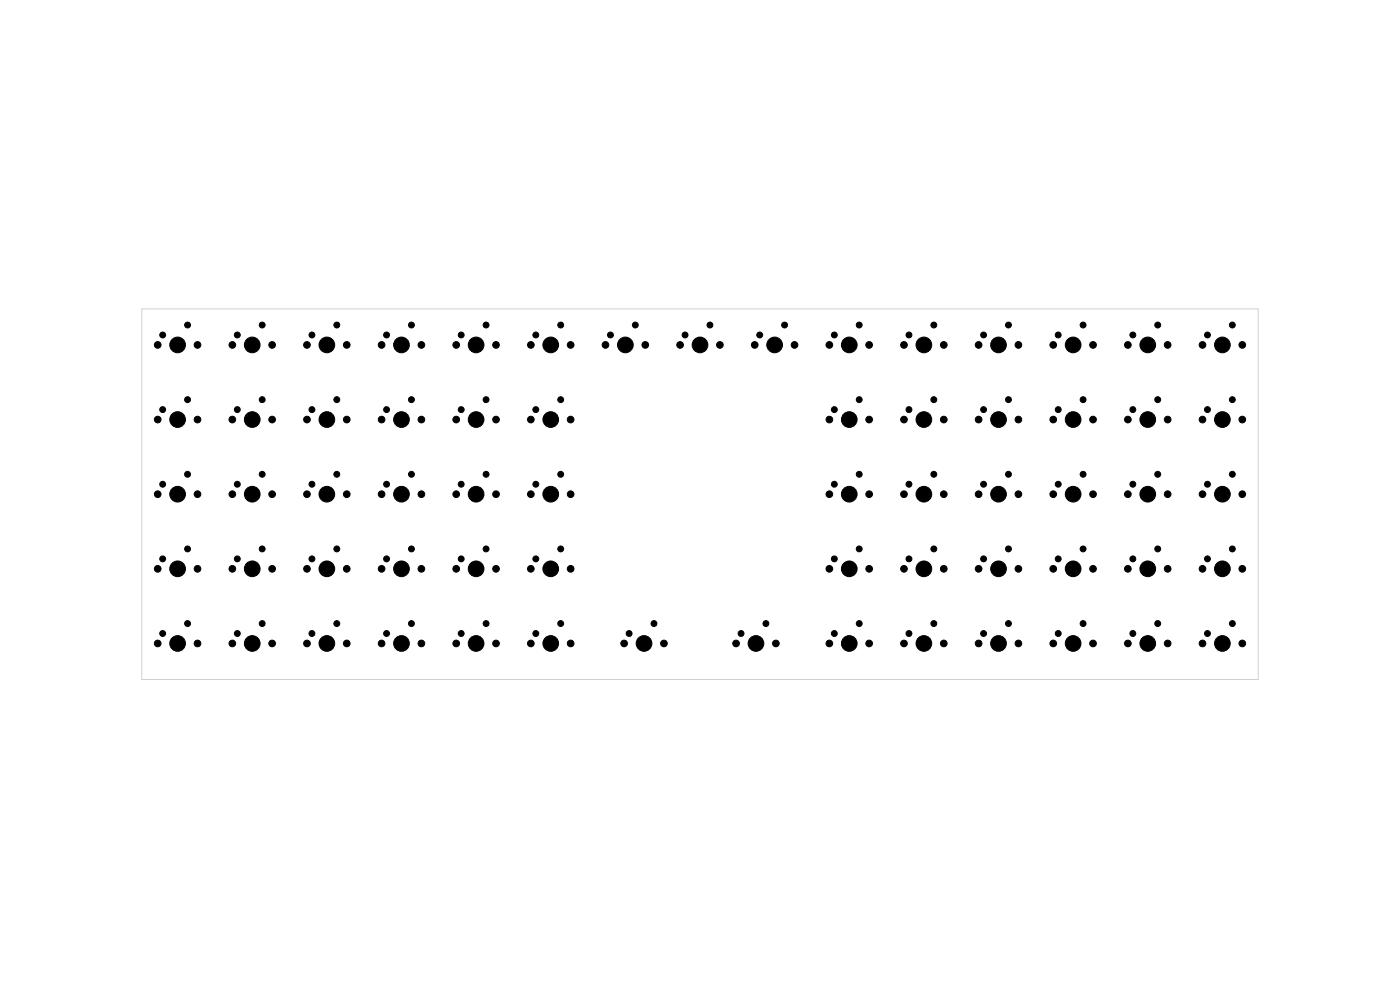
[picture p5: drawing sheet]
<svg xmlns="http://www.w3.org/2000/svg" width="297mm" height="210mm" viewBox="0 0 297 210" stroke-linecap="round" stroke-linejoin="round" font-family="sans-serif">
<path d="M30.1 65.5h236.8v78.6h-236.8z" fill="none" stroke="#d0d2cd" stroke-width=".21"/>
<g fill="#000" stroke="#000" stroke-width=".21">
<circle cx="33.5" cy="73.2" r=".71"/>
<circle cx="34.5" cy="71.1" r=".62"/>
<circle cx="37.7" cy="73.2" r="1.66"/>
<circle cx="39.8" cy="68.9" r=".62"/>
<circle cx="41.9" cy="73.2" r=".71"/>
<circle cx="49.3" cy="73.2" r=".71"/>
<circle cx="50.3" cy="71.1" r=".62"/>
<circle cx="53.5" cy="73.2" r="1.66"/>
<circle cx="55.6" cy="68.9" r=".62"/>
<circle cx="57.7" cy="73.2" r=".71"/>
<circle cx="65.1" cy="73.2" r=".71"/>
<circle cx="66.2" cy="71.1" r=".62"/>
<circle cx="69.3" cy="73.2" r="1.66"/>
<circle cx="71.5" cy="68.9" r=".62"/>
<circle cx="73.6" cy="73.2" r=".71"/>
<circle cx="81" cy="73.2" r=".71"/>
<circle cx="82" cy="71.1" r=".62"/>
<circle cx="85.2" cy="73.2" r="1.66"/>
<circle cx="87.3" cy="68.9" r=".62"/>
<circle cx="89.4" cy="73.2" r=".71"/>
<circle cx="96.8" cy="73.2" r=".71"/>
<circle cx="97.8" cy="71.1" r=".62"/>
<circle cx="101" cy="73.2" r="1.66"/>
<circle cx="103.1" cy="68.9" r=".62"/>
<circle cx="105.2" cy="73.2" r=".71"/>
<circle cx="112.6" cy="73.2" r=".71"/>
<circle cx="113.7" cy="71.1" r=".62"/>
<circle cx="116.8" cy="73.2" r="1.66"/>
<circle cx="118.9" cy="68.9" r=".62"/>
<circle cx="121.1" cy="73.2" r=".71"/>
<circle cx="128.4" cy="73.2" r=".71"/>
<circle cx="129.5" cy="71.1" r=".62"/>
<circle cx="132.7" cy="73.2" r="1.66"/>
<circle cx="134.8" cy="68.9" r=".62"/>
<circle cx="136.9" cy="73.2" r=".71"/>
<circle cx="144.3" cy="73.2" r=".71"/>
<circle cx="145.3" cy="71.1" r=".62"/>
<circle cx="148.5" cy="73.2" r="1.66"/>
<circle cx="150.6" cy="68.9" r=".62"/>
<circle cx="152.7" cy="73.2" r=".71"/>
<circle cx="160.1" cy="73.2" r=".71"/>
<circle cx="161.2" cy="71.1" r=".62"/>
<circle cx="164.3" cy="73.2" r="1.66"/>
<circle cx="166.4" cy="68.9" r=".62"/>
<circle cx="168.6" cy="73.2" r=".71"/>
<circle cx="175.9" cy="73.2" r=".71"/>
<circle cx="177" cy="71.1" r=".62"/>
<circle cx="180.2" cy="73.2" r="1.66"/>
<circle cx="182.3" cy="68.9" r=".62"/>
<circle cx="184.4" cy="73.2" r=".71"/>
<circle cx="191.8" cy="73.2" r=".71"/>
<circle cx="192.8" cy="71.1" r=".62"/>
<circle cx="196" cy="73.2" r="1.66"/>
<circle cx="198.1" cy="68.9" r=".62"/>
<circle cx="200.2" cy="73.2" r=".71"/>
<circle cx="207.6" cy="73.2" r=".71"/>
<circle cx="208.7" cy="71.1" r=".62"/>
<circle cx="211.8" cy="73.2" r="1.66"/>
<circle cx="213.9" cy="68.9" r=".62"/>
<circle cx="216.1" cy="73.2" r=".71"/>
<circle cx="223.4" cy="73.2" r=".71"/>
<circle cx="224.5" cy="71.1" r=".62"/>
<circle cx="227.7" cy="73.2" r="1.66"/>
<circle cx="229.8" cy="68.9" r=".62"/>
<circle cx="231.9" cy="73.2" r=".71"/>
<circle cx="239.3" cy="73.2" r=".71"/>
<circle cx="240.3" cy="71.1" r=".62"/>
<circle cx="243.5" cy="73.2" r="1.66"/>
<circle cx="245.6" cy="68.9" r=".62"/>
<circle cx="247.7" cy="73.2" r=".71"/>
<circle cx="255.1" cy="73.2" r=".71"/>
<circle cx="256.2" cy="71.1" r=".62"/>
<circle cx="259.3" cy="73.2" r="1.66"/>
<circle cx="261.4" cy="68.9" r=".62"/>
<circle cx="263.5" cy="73.2" r=".71"/>
<circle cx="33.5" cy="89" r=".71"/>
<circle cx="34.5" cy="86.9" r=".62"/>
<circle cx="37.7" cy="89" r="1.66"/>
<circle cx="39.8" cy="84.8" r=".62"/>
<circle cx="41.9" cy="89" r=".71"/>
<circle cx="49.3" cy="89" r=".71"/>
<circle cx="50.3" cy="86.9" r=".62"/>
<circle cx="53.5" cy="89" r="1.66"/>
<circle cx="55.6" cy="84.8" r=".62"/>
<circle cx="57.7" cy="89" r=".71"/>
<circle cx="65.1" cy="89" r=".71"/>
<circle cx="66.2" cy="86.9" r=".62"/>
<circle cx="69.3" cy="89" r="1.66"/>
<circle cx="71.5" cy="84.8" r=".62"/>
<circle cx="73.6" cy="89" r=".71"/>
<circle cx="81" cy="89" r=".71"/>
<circle cx="82" cy="86.9" r=".62"/>
<circle cx="85.2" cy="89" r="1.66"/>
<circle cx="87.3" cy="84.8" r=".62"/>
<circle cx="89.4" cy="89" r=".71"/>
<circle cx="96.8" cy="89" r=".71"/>
<circle cx="97.8" cy="86.9" r=".62"/>
<circle cx="101" cy="89" r="1.66"/>
<circle cx="103.1" cy="84.8" r=".62"/>
<circle cx="105.2" cy="89" r=".71"/>
<circle cx="112.6" cy="89" r=".71"/>
<circle cx="113.7" cy="86.9" r=".62"/>
<circle cx="116.8" cy="89" r="1.66"/>
<circle cx="118.9" cy="84.8" r=".62"/>
<circle cx="121.1" cy="89" r=".71"/>
<circle cx="175.9" cy="89" r=".71"/>
<circle cx="177" cy="86.9" r=".62"/>
<circle cx="180.2" cy="89" r="1.66"/>
<circle cx="182.3" cy="84.8" r=".62"/>
<circle cx="184.4" cy="89" r=".71"/>
<circle cx="191.8" cy="89" r=".71"/>
<circle cx="192.8" cy="86.9" r=".62"/>
<circle cx="196" cy="89" r="1.66"/>
<circle cx="198.1" cy="84.8" r=".62"/>
<circle cx="200.2" cy="89" r=".71"/>
<circle cx="207.6" cy="89" r=".71"/>
<circle cx="208.7" cy="86.9" r=".62"/>
<circle cx="211.8" cy="89" r="1.66"/>
<circle cx="213.9" cy="84.8" r=".62"/>
<circle cx="216.1" cy="89" r=".71"/>
<circle cx="223.4" cy="89" r=".71"/>
<circle cx="224.5" cy="86.9" r=".62"/>
<circle cx="227.7" cy="89" r="1.66"/>
<circle cx="229.8" cy="84.8" r=".62"/>
<circle cx="231.9" cy="89" r=".71"/>
<circle cx="239.3" cy="89" r=".71"/>
<circle cx="240.3" cy="86.9" r=".62"/>
<circle cx="243.5" cy="89" r="1.66"/>
<circle cx="245.6" cy="84.8" r=".62"/>
<circle cx="247.7" cy="89" r=".71"/>
<circle cx="255.1" cy="89" r=".71"/>
<circle cx="256.2" cy="86.9" r=".62"/>
<circle cx="259.3" cy="89" r="1.66"/>
<circle cx="261.4" cy="84.8" r=".62"/>
<circle cx="263.5" cy="89" r=".71"/>
<circle cx="33.5" cy="104.8" r=".71"/>
<circle cx="34.5" cy="102.7" r=".62"/>
<circle cx="34.5" cy="118.6" r=".62"/>
<circle cx="37.7" cy="104.8" r="1.66"/>
<circle cx="39.8" cy="100.6" r=".62"/>
<circle cx="39.8" cy="116.4" r=".62"/>
<circle cx="41.9" cy="104.8" r=".71"/>
<circle cx="49.3" cy="104.8" r=".71"/>
<circle cx="50.3" cy="102.7" r=".62"/>
<circle cx="50.3" cy="118.6" r=".62"/>
<circle cx="53.5" cy="104.8" r="1.66"/>
<circle cx="55.6" cy="100.6" r=".62"/>
<circle cx="55.6" cy="116.4" r=".62"/>
<circle cx="57.7" cy="104.8" r=".71"/>
<circle cx="65.1" cy="104.8" r=".71"/>
<circle cx="66.2" cy="102.7" r=".62"/>
<circle cx="66.2" cy="118.6" r=".62"/>
<circle cx="69.3" cy="104.8" r="1.66"/>
<circle cx="71.5" cy="116.4" r=".62"/>
<circle cx="71.5" cy="100.6" r=".62"/>
<circle cx="73.6" cy="104.8" r=".71"/>
<circle cx="81" cy="104.8" r=".71"/>
<circle cx="82" cy="102.7" r=".62"/>
<circle cx="82" cy="118.6" r=".62"/>
<circle cx="85.2" cy="104.8" r="1.66"/>
<circle cx="87.3" cy="100.6" r=".62"/>
<circle cx="87.3" cy="116.4" r=".62"/>
<circle cx="89.4" cy="104.8" r=".71"/>
<circle cx="96.8" cy="104.8" r=".71"/>
<circle cx="97.8" cy="102.7" r=".62"/>
<circle cx="97.8" cy="118.6" r=".62"/>
<circle cx="101" cy="104.8" r="1.66"/>
<circle cx="103.1" cy="116.4" r=".62"/>
<circle cx="103.1" cy="100.6" r=".62"/>
<circle cx="105.2" cy="104.8" r=".71"/>
<circle cx="112.6" cy="104.8" r=".71"/>
<circle cx="113.7" cy="102.7" r=".62"/>
<circle cx="113.7" cy="118.6" r=".62"/>
<circle cx="116.8" cy="104.8" r="1.66"/>
<circle cx="118.9" cy="116.4" r=".62"/>
<circle cx="118.9" cy="100.6" r=".62"/>
<circle cx="121.1" cy="104.8" r=".71"/>
<circle cx="175.9" cy="104.8" r=".71"/>
<circle cx="177" cy="118.6" r=".62"/>
<circle cx="177" cy="102.7" r=".62"/>
<circle cx="180.2" cy="104.8" r="1.66"/>
<circle cx="182.3" cy="116.4" r=".62"/>
<circle cx="182.3" cy="100.6" r=".62"/>
<circle cx="184.4" cy="104.8" r=".71"/>
<circle cx="191.8" cy="104.8" r=".71"/>
<circle cx="192.8" cy="118.6" r=".62"/>
<circle cx="192.8" cy="102.7" r=".62"/>
<circle cx="196" cy="104.8" r="1.66"/>
<circle cx="198.1" cy="100.6" r=".62"/>
<circle cx="198.1" cy="116.4" r=".62"/>
<circle cx="200.2" cy="104.8" r=".71"/>
<circle cx="207.6" cy="104.8" r=".71"/>
<circle cx="208.7" cy="102.7" r=".62"/>
<circle cx="208.7" cy="118.6" r=".62"/>
<circle cx="211.8" cy="104.8" r="1.66"/>
<circle cx="213.9" cy="100.6" r=".62"/>
<circle cx="213.9" cy="116.4" r=".62"/>
<circle cx="216.1" cy="104.8" r=".71"/>
<circle cx="223.4" cy="104.8" r=".71"/>
<circle cx="224.5" cy="118.6" r=".62"/>
<circle cx="224.5" cy="102.7" r=".62"/>
<circle cx="227.7" cy="104.8" r="1.66"/>
<circle cx="229.8" cy="100.6" r=".62"/>
<circle cx="229.8" cy="116.4" r=".62"/>
<circle cx="231.9" cy="104.8" r=".71"/>
<circle cx="239.3" cy="104.8" r=".71"/>
<circle cx="240.3" cy="102.7" r=".62"/>
<circle cx="240.3" cy="118.6" r=".62"/>
<circle cx="243.5" cy="104.8" r="1.66"/>
<circle cx="245.6" cy="116.4" r=".62"/>
<circle cx="245.6" cy="100.6" r=".62"/>
<circle cx="247.7" cy="104.8" r=".71"/>
<circle cx="255.1" cy="104.8" r=".71"/>
<circle cx="256.2" cy="102.7" r=".62"/>
<circle cx="256.2" cy="118.6" r=".62"/>
<circle cx="259.3" cy="104.8" r="1.66"/>
<circle cx="261.4" cy="100.6" r=".62"/>
<circle cx="261.4" cy="116.4" r=".62"/>
<circle cx="263.5" cy="104.8" r=".71"/>
<circle cx="33.5" cy="136.5" r=".71"/>
<circle cx="33.5" cy="120.7" r=".71"/>
<circle cx="34.5" cy="134.4" r=".62"/>
<circle cx="37.7" cy="120.7" r="1.66"/>
<circle cx="37.7" cy="136.5" r="1.66"/>
<circle cx="39.8" cy="132.3" r=".62"/>
<circle cx="41.9" cy="136.5" r=".71"/>
<circle cx="41.9" cy="120.7" r=".71"/>
<circle cx="49.3" cy="136.5" r=".71"/>
<circle cx="49.3" cy="120.7" r=".71"/>
<circle cx="50.3" cy="134.4" r=".62"/>
<circle cx="53.5" cy="120.7" r="1.66"/>
<circle cx="53.5" cy="136.5" r="1.66"/>
<circle cx="55.6" cy="132.3" r=".62"/>
<circle cx="57.7" cy="136.5" r=".71"/>
<circle cx="57.7" cy="120.7" r=".71"/>
<circle cx="65.1" cy="136.5" r=".71"/>
<circle cx="65.1" cy="120.7" r=".71"/>
<circle cx="66.2" cy="134.4" r=".62"/>
<circle cx="69.3" cy="120.7" r="1.66"/>
<circle cx="69.3" cy="136.5" r="1.66"/>
<circle cx="71.5" cy="132.3" r=".62"/>
<circle cx="73.6" cy="136.5" r=".71"/>
<circle cx="73.6" cy="120.7" r=".71"/>
<circle cx="81" cy="136.5" r=".71"/>
<circle cx="81" cy="120.7" r=".71"/>
<circle cx="82" cy="134.4" r=".62"/>
<circle cx="85.2" cy="120.7" r="1.66"/>
<circle cx="85.2" cy="136.5" r="1.66"/>
<circle cx="87.3" cy="132.3" r=".62"/>
<circle cx="89.4" cy="136.5" r=".71"/>
<circle cx="89.4" cy="120.7" r=".71"/>
<circle cx="96.8" cy="136.5" r=".71"/>
<circle cx="96.8" cy="120.7" r=".71"/>
<circle cx="97.8" cy="134.4" r=".62"/>
<circle cx="101" cy="120.7" r="1.66"/>
<circle cx="101" cy="136.5" r="1.66"/>
<circle cx="103.1" cy="132.3" r=".62"/>
<circle cx="105.2" cy="136.5" r=".71"/>
<circle cx="105.2" cy="120.7" r=".71"/>
<circle cx="112.6" cy="136.5" r=".71"/>
<circle cx="112.6" cy="120.7" r=".71"/>
<circle cx="113.7" cy="134.4" r=".62"/>
<circle cx="116.8" cy="120.7" r="1.66"/>
<circle cx="116.8" cy="136.5" r="1.66"/>
<circle cx="118.9" cy="132.3" r=".62"/>
<circle cx="121.1" cy="136.5" r=".71"/>
<circle cx="121.1" cy="120.7" r=".71"/>
<circle cx="132.4" cy="136.5" r=".71"/>
<circle cx="133.5" cy="134.4" r=".62"/>
<circle cx="136.6" cy="136.5" r="1.66"/>
<circle cx="138.7" cy="132.3" r=".62"/>
<circle cx="140.8" cy="136.5" r=".71"/>
<circle cx="156.2" cy="136.5" r=".71"/>
<circle cx="157.2" cy="134.4" r=".62"/>
<circle cx="160.4" cy="136.5" r="1.66"/>
<circle cx="162.5" cy="132.3" r=".62"/>
<circle cx="164.6" cy="136.5" r=".71"/>
<circle cx="175.9" cy="136.5" r=".71"/>
<circle cx="175.9" cy="120.7" r=".71"/>
<circle cx="177" cy="134.4" r=".62"/>
<circle cx="180.2" cy="120.7" r="1.66"/>
<circle cx="180.2" cy="136.5" r="1.66"/>
<circle cx="182.3" cy="132.3" r=".62"/>
<circle cx="184.4" cy="136.5" r=".71"/>
<circle cx="184.4" cy="120.7" r=".71"/>
<circle cx="191.8" cy="136.5" r=".71"/>
<circle cx="191.8" cy="120.7" r=".71"/>
<circle cx="192.8" cy="134.4" r=".62"/>
<circle cx="196" cy="120.7" r="1.66"/>
<circle cx="196" cy="136.5" r="1.66"/>
<circle cx="198.1" cy="132.3" r=".62"/>
<circle cx="200.2" cy="136.5" r=".71"/>
<circle cx="200.2" cy="120.7" r=".71"/>
<circle cx="207.6" cy="136.5" r=".71"/>
<circle cx="207.6" cy="120.7" r=".71"/>
<circle cx="208.7" cy="134.4" r=".62"/>
<circle cx="211.8" cy="120.7" r="1.66"/>
<circle cx="211.8" cy="136.5" r="1.66"/>
<circle cx="213.9" cy="132.3" r=".62"/>
<circle cx="216.1" cy="136.5" r=".71"/>
<circle cx="216.1" cy="120.7" r=".71"/>
<circle cx="223.4" cy="136.5" r=".71"/>
<circle cx="223.4" cy="120.7" r=".71"/>
<circle cx="224.5" cy="134.4" r=".62"/>
<circle cx="227.7" cy="120.7" r="1.66"/>
<circle cx="227.7" cy="136.5" r="1.66"/>
<circle cx="229.8" cy="132.3" r=".62"/>
<circle cx="231.9" cy="136.5" r=".71"/>
<circle cx="231.9" cy="120.7" r=".71"/>
<circle cx="239.3" cy="136.5" r=".71"/>
<circle cx="239.3" cy="120.7" r=".71"/>
<circle cx="240.3" cy="134.4" r=".62"/>
<circle cx="243.5" cy="120.7" r="1.66"/>
<circle cx="243.5" cy="136.5" r="1.66"/>
<circle cx="245.6" cy="132.3" r=".62"/>
<circle cx="247.7" cy="136.5" r=".71"/>
<circle cx="247.7" cy="120.7" r=".71"/>
<circle cx="255.1" cy="136.5" r=".71"/>
<circle cx="255.1" cy="120.7" r=".71"/>
<circle cx="256.2" cy="134.4" r=".62"/>
<circle cx="259.3" cy="120.7" r="1.66"/>
<circle cx="259.3" cy="136.5" r="1.66"/>
<circle cx="261.4" cy="132.3" r=".62"/>
<circle cx="263.5" cy="136.5" r=".71"/>
<circle cx="263.5" cy="120.7" r=".71"/>
</g>
</svg>
